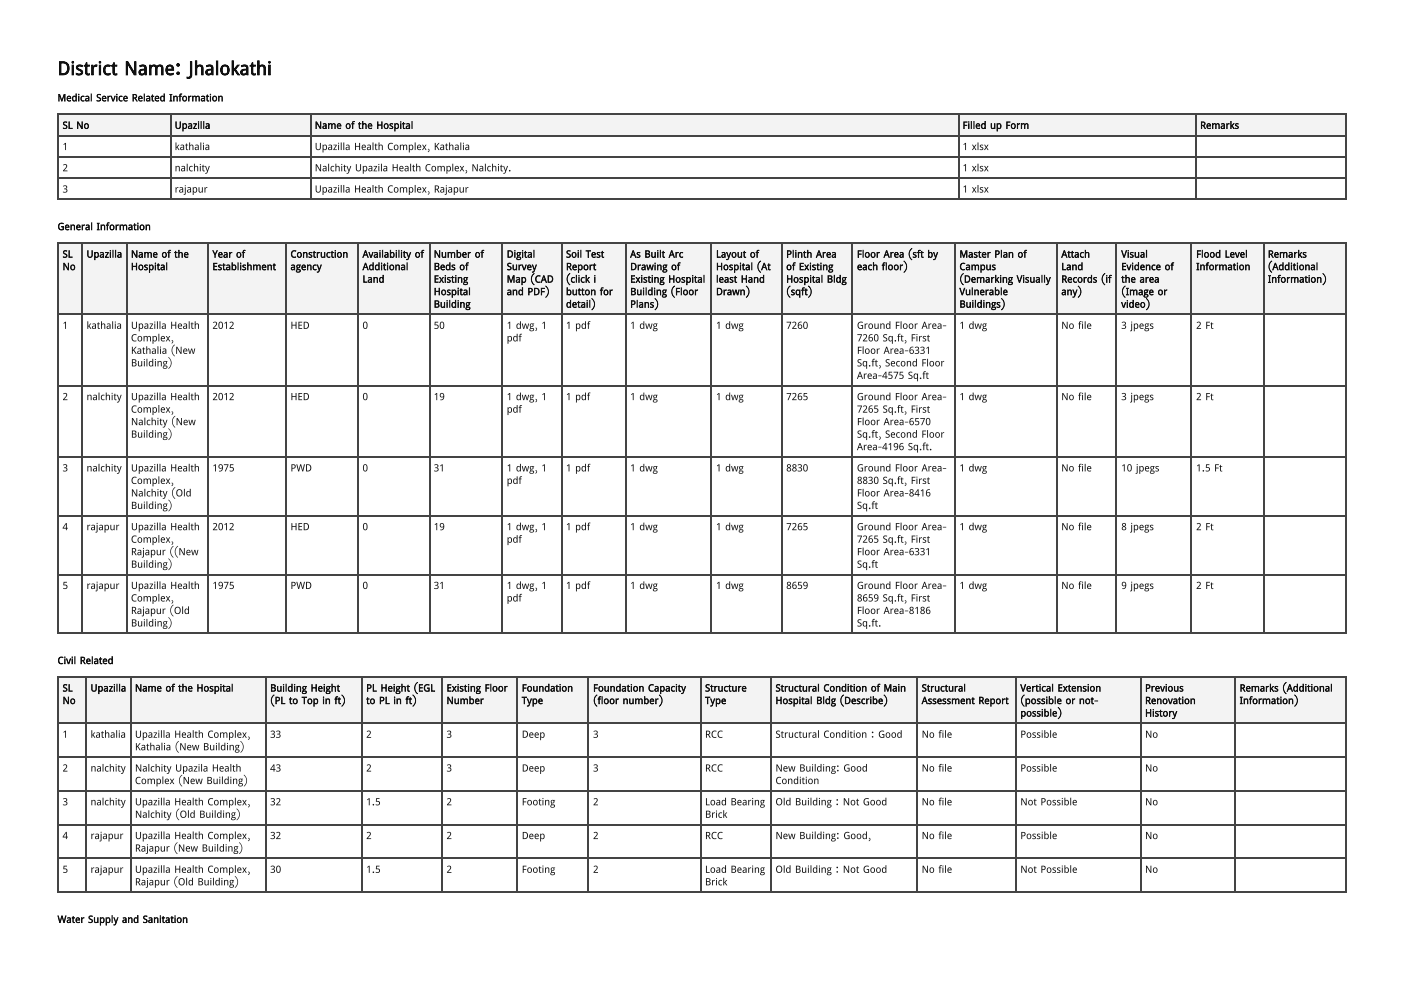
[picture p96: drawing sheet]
<svg xmlns="http://www.w3.org/2000/svg" width="297mm" height="210mm" viewBox="0 0 297 210" stroke-linecap="round" stroke-linejoin="round" font-family="sans-serif">
<defs><g id="words">
<text font-size="4" fill="#111" x="12.2" y="15.9">District Name: Jhalokathi</text>
<g font-size="2.1" fill="#111">
<text x="12.2" y="21.4">Medical Service Related Information</text>
<text x="13.2" y="27.3">SL No</text>
<text x="37" y="27.3">Upazilla</text>
<text x="66.6" y="27.3">Name of the Hospital</text>
<text x="203.6" y="27.3">Filled up Form</text>
<text x="253.9" y="27.3">Remarks</text>
<text x="13.2" y="31.7">1</text>
<text x="37" y="31.7">kathalia</text>
<text x="66.6" y="31.7">Upazilla Health Complex, Kathalia</text>
<text x="203.6" y="31.7">1 xlsx</text>
<text x="13.2" y="36.2">2</text>
<text x="13.2" y="40.7">3</text>
<text x="37" y="36.2">nalchity</text>
<text x="37" y="40.7">rajapur</text>
<text x="66.6" y="36.2">Nalchity Upazila Health Complex, Nalchity.</text>
<text x="66.6" y="40.7">Upazilla Health Complex, Rajapur</text>
<text x="203.6" y="36.2">1 xlsx</text>
<text x="203.6" y="40.7">1 xlsx</text>
<text x="12.2" y="48.7">General Information</text>
<text x="13.2" y="54.5">SL</text>
<text x="13.2" y="57.1">No</text>
<text x="18.3" y="54.5">Upazilla</text>
<text x="27.7" y="54.5">Name of the</text>
<text x="27.7" y="57.1">Hospital</text>
<text x="44.9" y="54.5">Year of</text>
<text x="44.9" y="57.1">Establishment</text>
<text x="61.4" y="54.5">Construction</text>
<text x="61.4" y="57.1">agency</text>
<text x="76.7" y="54.5">Availability of</text>
<text x="76.7" y="57.1">Additional</text>
<text x="76.7" y="59.8">Land</text>
<text x="91.8" y="54.5">Number of</text>
<text x="91.8" y="57.1">Beds of</text>
<text x="91.8" y="59.8">Existing</text>
<text x="107.2" y="54.5">Digital</text>
<text x="107.2" y="57.1">Survey</text>
<text x="107.2" y="59.8">Map (CAD</text>
<text x="119.7" y="54.5">Soil Test</text>
<text x="119.7" y="57.1">Report</text>
<text x="119.7" y="59.8">(click i</text>
<text x="133.3" y="54.5">As Built Arc</text>
<text x="133.3" y="57.1">Drawing of</text>
<text x="133.3" y="59.8">Existing Hospital</text>
<text x="151.5" y="54.5">Layout of</text>
<text x="151.5" y="57.1">Hospital (At</text>
<text x="151.5" y="59.8">least Hand</text>
<text x="166.3" y="54.5">Plinth Area</text>
<text x="166.3" y="57.1">of Existing</text>
<text x="166.3" y="59.8">Hospital Bldg</text>
<text x="181.3" y="54.5">Floor Area (sft by</text>
<text x="181.3" y="57.1">each floor)</text>
<text x="203" y="54.5">Master Plan of</text>
<text x="203" y="57.1">Campus</text>
<text x="203" y="59.8">(Demarking Visually</text>
<text x="224.5" y="54.5">Attach</text>
<text x="224.5" y="57.1">Land</text>
<text x="224.5" y="59.8">Records (if</text>
<text x="237.2" y="54.5">Visual</text>
<text x="237.2" y="57.1">Evidence of</text>
<text x="237.2" y="59.8">the area</text>
<text x="253" y="54.5">Flood Level</text>
<text x="253" y="57.1">Information</text>
<text x="268.2" y="54.5">Remarks</text>
<text x="268.2" y="57.1">(Additional</text>
<text x="268.2" y="59.8">Information)</text>
<text x="91.8" y="62.4">Hospital</text>
<text x="91.8" y="65.1">Building</text>
<text x="107.2" y="62.4">and PDF)</text>
<text x="119.7" y="62.4">button for</text>
<text x="119.7" y="65.1">detail)</text>
<text x="133.3" y="62.4">Building (Floor</text>
<text x="133.3" y="65.1">Plans)</text>
<text x="151.5" y="62.4">Drawn)</text>
<text x="166.3" y="62.4">(sqft)</text>
<text x="203" y="62.4">Vulnerable</text>
<text x="203" y="65.1">Buildings)</text>
<text x="224.5" y="62.4">any)</text>
<text x="237.2" y="62.4">(Image or</text>
<text x="237.2" y="65.1">video)</text>
<text x="13.2" y="69.6">1</text>
<text x="18.3" y="69.6">kathalia</text>
<text x="27.7" y="69.6">Upazilla Health</text>
<text x="44.9" y="69.6">2012</text>
<text x="61.4" y="69.6">HED</text>
<text x="76.7" y="69.6">0</text>
<text x="91.8" y="69.6">50</text>
<text x="107.2" y="69.6">1 dwg, 1</text>
<text x="119.7" y="69.6">1 pdf</text>
<text x="133.3" y="69.6">1 dwg</text>
<text x="151.5" y="69.6">1 dwg</text>
<text x="166.3" y="69.6">7260</text>
<text x="181.3" y="69.6">Ground Floor Area-</text>
<text x="203" y="69.6">1 dwg</text>
<text x="224.5" y="69.6">No file</text>
<text x="237.2" y="69.6">3 jpegs</text>
<text x="253" y="69.6">2 Ft</text>
<text x="27.7" y="72.2">Complex,</text>
<text x="27.7" y="74.9">Kathalia (New</text>
<text x="27.7" y="77.5">Building)</text>
<text x="107.2" y="72.2">pdf</text>
<text x="181.3" y="72.2">7260 Sq.ft, First</text>
<text x="181.3" y="74.9">Floor Area-6331</text>
<text x="181.3" y="77.5">Sq.ft, Second Floor</text>
<text x="181.3" y="80.2">Area-4575 Sq.ft</text>
<text x="13.2" y="84.7">2</text>
<text x="18.3" y="84.7">nalchity</text>
<text x="27.7" y="84.7">Upazilla Health</text>
<text x="27.7" y="87.3">Complex,</text>
<text x="27.7" y="90">Nalchity (New</text>
<text x="44.9" y="84.7">2012</text>
<text x="61.4" y="84.7">HED</text>
<text x="76.7" y="84.7">0</text>
<text x="91.8" y="84.7">19</text>
<text x="107.2" y="84.7">1 dwg, 1</text>
<text x="107.2" y="87.3">pdf</text>
<text x="119.7" y="84.7">1 pdf</text>
<text x="133.3" y="84.7">1 dwg</text>
<text x="151.5" y="84.7">1 dwg</text>
<text x="166.3" y="84.7">7265</text>
<text x="181.3" y="84.7">Ground Floor Area-</text>
<text x="181.3" y="87.3">7265 Sq.ft, First</text>
<text x="181.3" y="90">Floor Area-6570</text>
<text x="203" y="84.7">1 dwg</text>
<text x="224.5" y="84.7">No file</text>
<text x="237.2" y="84.7">3 jpegs</text>
<text x="253" y="84.7">2 Ft</text>
<text x="27.7" y="92.6">Building)</text>
<text x="181.3" y="92.6">Sq.ft, Second Floor</text>
<text x="181.3" y="95.2">Area-4196 Sq.ft.</text>
<text x="13.2" y="99.7">3</text>
<text x="18.3" y="99.7">nalchity</text>
<text x="27.7" y="99.7">Upazilla Health</text>
<text x="44.9" y="99.7">1975</text>
<text x="61.4" y="99.7">PWD</text>
<text x="76.7" y="99.7">0</text>
<text x="91.8" y="99.7">31</text>
<text x="107.2" y="99.7">1 dwg, 1</text>
<text x="119.7" y="99.7">1 pdf</text>
<text x="133.3" y="99.7">1 dwg</text>
<text x="151.5" y="99.7">1 dwg</text>
<text x="166.3" y="99.7">8830</text>
<text x="181.3" y="99.7">Ground Floor Area-</text>
<text x="203" y="99.7">1 dwg</text>
<text x="224.5" y="99.7">No file</text>
<text x="237.2" y="99.7">10 jpegs</text>
<text x="253" y="99.7">1.5 Ft</text>
<text x="27.7" y="102.4">Complex,</text>
<text x="27.7" y="105">Nalchity (Old</text>
<text x="27.7" y="107.7">Building)</text>
<text x="107.2" y="102.4">pdf</text>
<text x="181.3" y="102.4">8830 Sq.ft, First</text>
<text x="181.3" y="105">Floor Area-8416</text>
<text x="181.3" y="107.7">Sq.ft</text>
<text x="13.2" y="112.2">4</text>
<text x="18.3" y="112.2">rajapur</text>
<text x="27.7" y="112.2">Upazilla Health</text>
<text x="44.9" y="112.2">2012</text>
<text x="61.4" y="112.2">HED</text>
<text x="76.7" y="112.2">0</text>
<text x="91.8" y="112.2">19</text>
<text x="107.2" y="112.2">1 dwg, 1</text>
<text x="119.7" y="112.2">1 pdf</text>
<text x="133.3" y="112.2">1 dwg</text>
<text x="151.5" y="112.2">1 dwg</text>
<text x="166.3" y="112.2">7265</text>
<text x="181.3" y="112.2">Ground Floor Area-</text>
<text x="203" y="112.2">1 dwg</text>
<text x="224.5" y="112.2">No file</text>
<text x="237.2" y="112.2">8 jpegs</text>
<text x="253" y="112.2">2 Ft</text>
<text x="27.7" y="114.8">Complex,</text>
<text x="27.7" y="117.5">Rajapur ((New</text>
<text x="107.2" y="114.8">pdf</text>
<text x="181.3" y="114.8">7265 Sq.ft, First</text>
<text x="181.3" y="117.5">Floor Area-6331</text>
<text x="13.2" y="124.6">5</text>
<text x="18.3" y="124.6">rajapur</text>
<text x="27.7" y="120.1">Building)</text>
<text x="27.7" y="124.6">Upazilla Health</text>
<text x="44.9" y="124.6">1975</text>
<text x="61.4" y="124.6">PWD</text>
<text x="76.7" y="124.6">0</text>
<text x="91.8" y="124.6">31</text>
<text x="107.2" y="124.6">1 dwg, 1</text>
<text x="119.7" y="124.6">1 pdf</text>
<text x="133.3" y="124.6">1 dwg</text>
<text x="151.5" y="124.6">1 dwg</text>
<text x="166.3" y="124.6">8659</text>
<text x="181.3" y="120.1">Sq.ft</text>
<text x="181.3" y="124.6">Ground Floor Area-</text>
<text x="203" y="124.6">1 dwg</text>
<text x="224.5" y="124.6">No file</text>
<text x="237.2" y="124.6">9 jpegs</text>
<text x="253" y="124.6">2 Ft</text>
<text x="27.7" y="127.3">Complex,</text>
<text x="27.7" y="129.9">Rajapur (Old</text>
<text x="107.2" y="127.3">pdf</text>
<text x="181.3" y="127.3">8659 Sq.ft, First</text>
<text x="181.3" y="129.9">Floor Area-8186</text>
<text x="27.7" y="132.6">Building)</text>
<text x="181.3" y="132.6">Sq.ft.</text>
<text x="12.2" y="140.5">Civil Related</text>
<text x="13.2" y="146.3">SL</text>
<text x="13.2" y="149">No</text>
<text x="19.1" y="146.3">Upazilla</text>
<text x="28.5" y="146.3">Name of the Hospital</text>
<text x="57.1" y="146.3">Building Height</text>
<text x="57.1" y="149">(PL to Top in ft)</text>
<text x="77.5" y="146.3">PL Height (EGL</text>
<text x="77.5" y="149">to PL in ft)</text>
<text x="94.5" y="146.3">Existing Floor</text>
<text x="94.5" y="149">Number</text>
<text x="110.4" y="146.3">Foundation</text>
<text x="110.4" y="149">Type</text>
<text x="125.5" y="146.3">Foundation Capacity</text>
<text x="125.5" y="149">(floor number)</text>
<text x="149.1" y="146.3">Structure</text>
<text x="149.1" y="149">Type</text>
<text x="164" y="146.3">Structural Condition of Main</text>
<text x="164" y="149">Hospital Bldg (Describe)</text>
<text x="195" y="146.3">Structural</text>
<text x="195" y="149">Assessment Report</text>
<text x="215.8" y="146.3">Vertical Extension</text>
<text x="215.8" y="149">(possible or not-</text>
<text x="242.2" y="146.3">Previous</text>
<text x="242.2" y="149">Renovation</text>
<text x="262.2" y="146.3">Remarks (Additional</text>
<text x="262.2" y="149">Information)</text>
<text x="215.8" y="151.6">possible)</text>
<text x="242.2" y="151.6">History</text>
<text x="13.2" y="156.1">1</text>
<text x="19.1" y="156.1">kathalia</text>
<text x="28.5" y="156.1">Upazilla Health Complex,</text>
<text x="28.5" y="158.7">Kathalia (New Building)</text>
<text x="57.1" y="156.1">33</text>
<text x="77.5" y="156.1">2</text>
<text x="94.5" y="156.1">3</text>
<text x="110.4" y="156.1">Deep</text>
<text x="125.5" y="156.1">3</text>
<text x="149.1" y="156.1">RCC</text>
<text x="164" y="156.1">Structural Condition : Good</text>
<text x="195" y="156.1">No file</text>
<text x="215.8" y="156.1">Possible</text>
<text x="242.2" y="156.1">No</text>
<text x="13.2" y="163.2">2</text>
<text x="19.1" y="163.2">nalchity</text>
<text x="28.5" y="163.2">Nalchity Upazila Health</text>
<text x="28.5" y="165.9">Complex (New Building)</text>
<text x="57.1" y="163.2">43</text>
<text x="77.5" y="163.2">2</text>
<text x="94.5" y="163.2">3</text>
<text x="110.4" y="163.2">Deep</text>
<text x="125.5" y="163.2">3</text>
<text x="149.1" y="163.2">RCC</text>
<text x="164" y="163.2">New Building: Good</text>
<text x="164" y="165.9">Condition</text>
<text x="195" y="163.2">No file</text>
<text x="215.8" y="163.2">Possible</text>
<text x="242.2" y="163.2">No</text>
<text x="13.2" y="170.4">3</text>
<text x="19.1" y="170.4">nalchity</text>
<text x="28.5" y="170.4">Upazilla Health Complex,</text>
<text x="28.5" y="173">Nalchity (Old Building)</text>
<text x="57.1" y="170.4">32</text>
<text x="77.5" y="170.4">1.5</text>
<text x="94.5" y="170.4">2</text>
<text x="110.4" y="170.4">Footing</text>
<text x="125.5" y="170.4">2</text>
<text x="149.1" y="170.4">Load Bearing</text>
<text x="149.1" y="173">Brick</text>
<text x="164" y="170.4">Old Building : Not Good</text>
<text x="195" y="170.4">No file</text>
<text x="215.8" y="170.4">Not Possible</text>
<text x="242.2" y="170.4">No</text>
<text x="13.2" y="177.5">4</text>
<text x="19.1" y="177.5">rajapur</text>
<text x="28.5" y="177.5">Upazilla Health Complex,</text>
<text x="57.1" y="177.5">32</text>
<text x="77.5" y="177.5">2</text>
<text x="94.5" y="177.5">2</text>
<text x="110.4" y="177.5">Deep</text>
<text x="125.5" y="177.5">2</text>
<text x="149.1" y="177.5">RCC</text>
<text x="164" y="177.5">New Building: Good,</text>
<text x="195" y="177.5">No file</text>
<text x="215.8" y="177.5">Possible</text>
<text x="242.2" y="177.5">No</text>
<text x="13.2" y="184.7">5</text>
<text x="19.1" y="184.7">rajapur</text>
<text x="28.5" y="180.2">Rajapur (New Building)</text>
<text x="28.5" y="184.7">Upazilla Health Complex,</text>
<text x="57.1" y="184.7">30</text>
<text x="77.5" y="184.7">1.5</text>
<text x="94.5" y="184.7">2</text>
<text x="110.4" y="184.7">Footing</text>
<text x="125.5" y="184.7">2</text>
<text x="149.1" y="184.7">Load Bearing</text>
<text x="164" y="184.7">Old Building : Not Good</text>
<text x="195" y="184.7">No file</text>
<text x="215.8" y="184.7">Not Possible</text>
<text x="242.2" y="184.7">No</text>
<text x="28.5" y="187.3">Rajapur (Old Building)</text>
<text x="149.1" y="187.3">Brick</text>
<text x="12.2" y="195.3">Water Supply and Sanitation</text>
</g>
</g></defs>
<g fill="#eef4fb">
<path d="M12.4 24.3h23.6v4.5h-23.6z"/>
<path d="M36 24.3h29.6v4.5h-29.6z"/>
<path d="M65.6 24.3h137.1v4.5h-137.1z"/>
<path d="M202.7 24.3h50.2v4.5h-50.2z"/>
<path d="M252.9 24.3h32.1v4.5h-32.1z"/>
</g>
<path d="M12.2 24.2h272.8M12.2 28.7h272.8M12.2 33.2h272.8M12.2 37.7h272.8M12.3 24.1v18.2M36.1 24.1v18.2M65.7 24.1v18.2M202.8 24.1v18.2M253.1 24.1v18.2M284.8 24.1v18.2M12.2 42.2h272.8" fill="none" stroke="#444" stroke-width=".26"/>
<g fill="#eef4fb">
<path d="M12.4 51.6h5.1v15.1h-5.1z"/>
<path d="M17.5 51.6h9.2v15.1h-9.2z"/>
<path d="M26.7 51.6h17.2v15.1h-17.2z"/>
<path d="M43.9 51.6h16.7v15.1h-16.7z"/>
<path d="M60.6 51.6h15.1v15.1h-15.1z"/>
<path d="M75.7 51.6h15.1v15.1h-15.1z"/>
<path d="M90.8 51.6h15.6v15.1h-15.6z"/>
<path d="M106.4 51.6h12.4v15.1h-12.4z"/>
<path d="M118.8 51.6h13.5v15.1h-13.5z"/>
<path d="M132.3 51.6h18.2v15.1h-18.2z"/>
<path d="M150.5 51.6h14.9v15.1h-14.9z"/>
<path d="M165.4 51.6h15v15.1h-15z"/>
<path d="M180.4 51.6h21.7v15.1h-21.7z"/>
<path d="M202.1 51.6h21.5v15.1h-21.5z"/>
<path d="M223.6 51.6h12.7v15.1h-12.7z"/>
<path d="M236.3 51.6h15.8v15.1h-15.8z"/>
<path d="M252.1 51.6h15.1v15.1h-15.1z"/>
<path d="M267.2 51.6h17.8v15.1h-17.8z"/>
</g>
<g fill="none" stroke="#444" stroke-width=".26">
<path d="M12.2 51.5h272.8M12.3 51.3v82.8M17.3 51.3v82.8M26.9 51.3v82.8M44.1 51.3v82.8M60.5 51.3v82.8M75.8 51.3v82.8M90.9 51.3v82.8M106.2 51.3v82.8M118.9 51.3v82.8M132.4 51.3v82.8M150.4 51.3v82.8"/>
<path d="M165.5 51.3v82.8M180.3 51.3v82.8M202 51.3v82.8M223.7 51.3v82.8M236.1 51.3v82.8M252 51.3v82.8M267.4 51.3v82.8M284.8 51.3v82.8M12.2 66.5h272.8M12.2 81.6h272.8M12.2 96.7h272.8M12.2 109.1h272.8"/>
<path d="M12.2 121.6h272.8M12.2 134h272.8"/>
</g>
<g fill="#eef4fb">
<path d="M12.4 143.4h5.9v9.8h-5.9z"/>
<path d="M18.3 143.4h9.2v9.8h-9.2z"/>
<path d="M27.5 143.4h28.9v9.8h-28.9z"/>
<path d="M56.4 143.4h20.1v9.8h-20.1z"/>
<path d="M76.5 143.4h17.2v9.8h-17.2z"/>
<path d="M93.7 143.4h15.8v9.8h-15.8z"/>
<path d="M109.5 143.4h15.1v9.8h-15.1z"/>
<path d="M124.6 143.4h23.6v9.8h-23.6z"/>
<path d="M148.2 143.4h15v9.8h-15z"/>
<path d="M163.2 143.4h30.7v9.8h-30.7z"/>
<path d="M193.9 143.4h20.9v9.8h-20.9z"/>
<path d="M214.8 143.4h26.5v9.8h-26.5z"/>
<path d="M241.3 143.4h20.1v9.8h-20.1z"/>
<path d="M261.4 143.4h23.6v9.8h-23.6z"/>
</g>
<g fill="none" stroke="#444" stroke-width=".26">
<path d="M12.2 143.3h272.8M12.2 153.1h272.8M12.3 143.1v45.8M18.1 143.1v45.8M27.6 143.1v45.8M56.2 143.1v45.8M76.6 143.1v45.8M93.5 143.1v45.8M109.4 143.1v45.8M124.5 143.1v45.8M148.3 143.1v45.8M163.1 143.1v45.8"/>
<path d="M194.1 143.1v45.8M215 143.1v45.8M241.4 143.1v45.8M261.3 143.1v45.8M284.8 143.1v45.8M12.2 160.2h272.8M12.2 167.3h272.8M12.2 174.5h272.8M12.2 181.6h272.8M12.2 188.8h272.8"/>
</g>
<use href="#words"/>
</svg>
